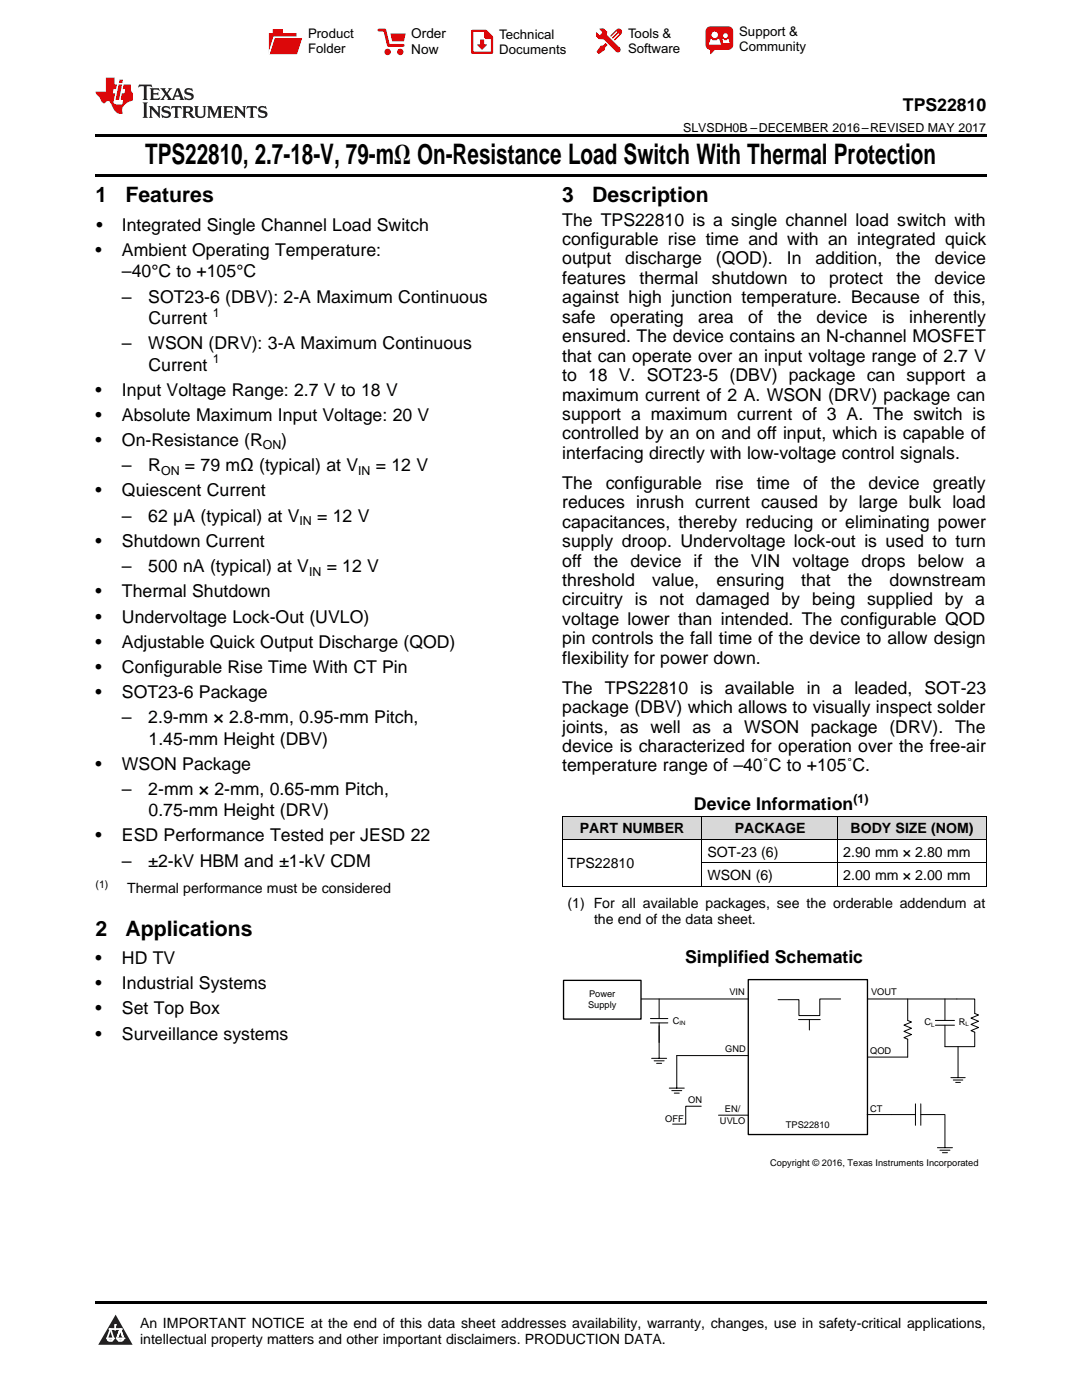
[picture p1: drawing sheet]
<svg xmlns="http://www.w3.org/2000/svg" width="216mm" height="279mm" viewBox="0 0 216 279" stroke-linecap="round" stroke-linejoin="round" font-family="sans-serif">
<defs><g id="words">
<text font-size="5.6" x="29" y="32.8">TPS22810, 2.7-18-V, 79-mΩ On-Resistance Load Switch With Thermal Protection</text>
<g font-size="4.2">
<text x="19" y="40.4">1</text>
<text x="25" y="40.4">Features</text>
<text x="112.2" y="40.4">3</text>
<text x="118.2" y="40.4">Description</text>
<text x="19" y="186.7">2</text>
<text x="25" y="186.7">Applications</text>
</g>
<g font-size="3.5">
<text x="180.2" y="22.2">TPS22810</text>
<text x="19.2" y="46.1">•</text>
<text x="24.3" y="46.1">Integrated Single Channel Load Switch</text>
<text x="112.2" y="45">The TPS22810 is a single channel load switch with</text>
<text x="19" y="51.1">•</text>
<text x="24.3" y="51.1">Ambient Operating Temperature:</text>
<text x="112.2" y="48.9">configurable rise time and with an integrated quick</text>
<text x="112.2" y="52.8">output</text>
<text x="124.8" y="52.8">discharge</text>
<text x="142.9" y="52.8">(QOD).</text>
<text x="157" y="52.8">In</text>
<text x="162.7" y="52.8">addition,</text>
<text x="178.8" y="52.8">the</text>
<text x="186.5" y="52.8">device</text>
<text x="24.3" y="55.3">–40°C to +105°C</text>
<text x="112.2" y="56.7">features</text>
<text x="127.6" y="56.7">thermal</text>
<text x="142" y="56.7">shutdown</text>
<text x="159.8" y="56.7">to</text>
<text x="165.4" y="56.7">protect</text>
<text x="178.9" y="56.7">the</text>
<text x="186.5" y="56.7">device</text>
<text x="24.3" y="60.4">–</text>
<text x="29.6" y="60.4">SOT23-6 (DBV): 2-A Maximum Continuous</text>
<text x="29.6" y="64.6">Current</text>
<text x="112.2" y="60.5">against high junction temperature. Because of this,</text>
<text x="112.2" y="64.4">safe</text>
<text x="121.7" y="64.4">operating</text>
<text x="139.3" y="64.4">area</text>
<text x="149.3" y="64.4">of</text>
<text x="155.1" y="64.4">the</text>
<text x="162.9" y="64.4">device</text>
<text x="176" y="64.4">is</text>
<text x="181.4" y="64.4">inherently</text>
<text x="24.3" y="69.7">–</text>
<text x="29.6" y="69.7">WSON (DRV): 3-A Maximum Continuous</text>
<text x="112.2" y="68.3">ensured. The device contains an N-channel MOSFET</text>
<text x="29.6" y="73.9">Current</text>
<text x="112.2" y="72.2">that can operate over an input voltage range of 2.7 V</text>
<text x="112.2" y="76.1">to 18 V. SOT23-5 (DBV) package can support a</text>
<text x="19" y="79">•</text>
<text x="19" y="84">•</text>
<text x="24.3" y="79">Input Voltage Range: 2.7 V to 18 V</text>
<text x="24.3" y="84">Absolute Maximum Input Voltage: 20 V</text>
<text x="112.2" y="79.9">maximum current of 2 A. WSON (DRV) package can</text>
<text x="112.2" y="83.8">support a maximum current of 3 A. The switch is</text>
<text x="19" y="89">•</text>
<text x="24.3" y="89">On-Resistance (R</text>
<text x="56.1" y="89">)</text>
<text x="112.2" y="87.7">controlled by an on and off input, which is capable of</text>
<text x="24.3" y="94.1">–</text>
<text x="29.6" y="94.1">R</text>
<text x="36.9" y="94.1">= 79 mΩ (typical) at V</text>
<text x="75" y="94.1">= 12 V</text>
<text x="112.2" y="91.6">interfacing directly with low-voltage control signals.</text>
<text x="19" y="99.1">•</text>
<text x="24.3" y="99.1">Quiescent Current</text>
<text x="112.2" y="97.5">The</text>
<text x="112.2" y="101.4">reduces inrush current caused by large bulk load</text>
<text x="120.9" y="97.5">configurable</text>
<text x="142.7" y="97.5">rise</text>
<text x="151" y="97.5">time</text>
<text x="160.3" y="97.5">of</text>
<text x="165.8" y="97.5">the</text>
<text x="173.3" y="97.5">device</text>
<text x="186.1" y="97.5">greatly</text>
<text x="24.3" y="104.1">–</text>
<text x="29.6" y="104.1">62 µA (typical) at V</text>
<text x="63.3" y="104.1">= 12 V</text>
<text x="112.2" y="105.3">capacitances, thereby reducing or eliminating power</text>
<text x="19" y="109.1">•</text>
<text x="24.3" y="109.1">Shutdown Current</text>
<text x="112.2" y="109.2">supply droop. Undervoltage lock-out is used to turn</text>
<text x="112.2" y="113.1">off the device if the VIN voltage drops below a</text>
<text x="19" y="119.2">•</text>
<text x="24.3" y="114.2">–</text>
<text x="24.3" y="119.2">Thermal Shutdown</text>
<text x="29.6" y="114.2">500 nA (typical) at V</text>
<text x="65.2" y="114.2">= 12 V</text>
<text x="112.2" y="116.9">threshold</text>
<text x="130.1" y="116.9">value,</text>
<text x="142.9" y="116.9">ensuring</text>
<text x="159.9" y="116.9">that</text>
<text x="169.2" y="116.9">the</text>
<text x="177.5" y="116.9">downstream</text>
<text x="19" y="124.2">•</text>
<text x="24.3" y="124.2">Undervoltage Lock-Out (UVLO)</text>
<text x="112.2" y="120.8">circuitry is not damaged by being supplied by a</text>
<text x="112.2" y="124.7">voltage lower than intended. The configurable QOD</text>
<text x="19" y="129.3">•</text>
<text x="24.3" y="129.3">Adjustable Quick Output Discharge (QOD)</text>
<text x="112.2" y="128.6">pin controls the fall time of the device to allow design</text>
<text x="19" y="134.3">•</text>
<text x="24.3" y="134.3">Configurable Rise Time With CT Pin</text>
<text x="112.2" y="132.5">flexibility for power down.</text>
<text x="19" y="139.3">•</text>
<text x="24.3" y="139.3">SOT23-6 Package</text>
<text x="112.2" y="138.4">The TPS22810 is available in a leaded, SOT-23</text>
<text x="112.2" y="142.3">package (DBV) which allows to visually inspect solder</text>
<text x="24.3" y="144.4">–</text>
<text x="29.6" y="144.4">2.9-mm × 2.8-mm, 0.95-mm Pitch,</text>
<text x="29.6" y="148.6">1.45-mm Height (DBV)</text>
<text x="112.2" y="146.2">joints, as well as a WSON package (DRV). The</text>
<text x="19" y="153.6">•</text>
<text x="24.3" y="153.6">WSON Package</text>
<text x="112.2" y="150.1">device is characterized for operation over the free-air</text>
<text x="112.2" y="154">temperature range of –40˚C to +105˚C.</text>
<text x="24.3" y="158.7">–</text>
<text x="29.6" y="158.7">2-mm × 2-mm, 0.65-mm Pitch,</text>
<text x="138.5" y="161.7">Device Information</text>
<text x="19" y="167.9">•</text>
<text x="24.3" y="167.9">ESD Performance Tested per JESD 22</text>
<text x="29.6" y="162.9">0.75-mm Height (DRV)</text>
<text x="24.3" y="173">–</text>
<text x="29.6" y="173">±2-kV HBM and ±1-kV CDM</text>
<text x="19" y="192.4">•</text>
<text x="19" y="197.4">•</text>
<text x="24.3" y="192.4">HD TV</text>
<text x="24.3" y="197.4">Industrial Systems</text>
<text x="136.7" y="192.1">Simplified Schematic</text>
<text x="19" y="202.5">•</text>
<text x="24.3" y="202.5">Set Top Box</text>
<text x="19" y="207.5">•</text>
<text x="24.3" y="207.5">Surveillance systems</text>
</g>
<g font-size="2.8">
<text x="115.7" y="166.3">PART NUMBER</text>
<text x="146.6" y="166.3">PACKAGE</text>
<text x="169.7" y="166.3">BODY SIZE (NOM)</text>
<text x="113.2" y="173.3">TPS22810</text>
<text x="141.2" y="171">SOT-23 (6)</text>
<text x="168.3" y="171">2.90 mm × 2.80 mm</text>
<text x="25.4" y="178.3">Thermal performance must be considered</text>
<text x="141.2" y="175.6">WSON (6)</text>
<text x="168.3" y="175.6">2.00 mm × 2.00 mm</text>
<text x="113.2" y="181.2">(1) For all available packages, see the orderable addendum at</text>
<text x="118.5" y="184.3">the end of the data sheet.</text>
<text x="27.9" y="265">An IMPORTANT NOTICE at the end of this data sheet addresses availability, warranty, changes, use in safety-critical applications,</text>
<text x="27.9" y="268.2">intellectual property matters and other important disclaimers. PRODUCTION DATA.</text>
</g>
<g font-size="2.7">
<text x="82.1" y="7.7">Order</text>
<text x="82.1" y="10.7">Now</text>
</g>
<g font-size="2.6">
<text x="61.5" y="7.6">Product</text>
<text x="61.5" y="10.6">Folder</text>
<text x="99.6" y="7.8">Technical</text>
<text x="99.6" y="10.8">Documents</text>
<text x="125.3" y="7.6">Tools &amp;</text>
<text x="125.3" y="10.6">Software</text>
<text x="147.5" y="7.2">Support &amp;</text>
<text x="147.5" y="10.2">Community</text>
</g>
<g font-size="2.5">
<text x="136.3" y="26.3">SLVSDH0B –DECEMBER 2016–REVISED MAY 2017</text>
<text x="42.4" y="63.2">1</text>
<text x="42.4" y="72.5">1</text>
<text x="52.4" y="89.7">ON</text>
<text x="32.1" y="94.8">ON</text>
<text x="71.5" y="94.8">IN</text>
<text x="59.8" y="104.8">IN</text>
<text x="61.7" y="114.9">IN</text>
<text x="170.3" y="160.3">(1)</text>
</g>
<text font-size="2.1" x="19" y="177.2">(1)</text>
<g font-size="1.8">
<text x="117.3" y="201.2">Supply</text>
<text x="117.6" y="199">Power</text>
<text x="145.5" y="198.6">VIN</text>
<text x="173.8" y="198.6">VOUT</text>
<text x="134.2" y="204.3">C</text>
<text x="144.7" y="209.9">GND</text>
<text x="184.5" y="204.6">C</text>
<text x="191.3" y="204.6">R</text>
<text x="173.6" y="210.3">QOD</text>
<text x="137.3" y="220.1">ON</text>
<text x="173.6" y="221.8">CT</text>
<text x="132.7" y="224">OFF</text>
<text x="143.7" y="224.2">UVLO</text>
<text x="144.6" y="222">EN/</text>
<text x="156.8" y="225.2">TPS22810</text>
<text x="153.7" y="232.7">Copyright © 2016, Texas Instruments Incorporated</text>
</g>
<g font-size="1.2">
<text x="135.6" y="204.6">IN</text>
<text x="185.8" y="204.9">L</text>
<text x="192.7" y="204.8">L</text>
</g>
</g></defs>
<g fill="#d8d8d8">
<path d="M112.2 162.9h27.9v4.7h-27.9z"/>
<path d="M140.1 162.9h27.1v4.7h-27.1z"/>
<path d="M167.2 162.9h29.6v4.7h-29.6z"/>
</g>
<path d="M23.1 262.4l3.4 6h-6.9z" fill="#231f20"/>
<path d="M21.4 267.1h1.2l-.3 .5h-.3a.55 .55 0 0 1-.6-.5z" fill-rule="evenodd" fill="#fff"/>
<path d="M21.4 267.1h1.2l-.3 .5h-.3a.55 .55 0 0 1-.6-.5z" fill="none" stroke="#231f20" stroke-width=".34"/>
<path d="M21.4 267.1l1.2 .1-.3 .4h-.5z" fill="none" stroke="#fff" stroke-width=".34"/>
<path d="M23 265.3h.1" fill="none" stroke="#fff" stroke-width=".34"/>
<path d="M23 264.4v.9z" fill="#fff"/>
<path d="M23 264.4v.9z" fill="none" stroke="#fff" stroke-width=".34"/>
<circle cx="23" cy="264.4" r=".17" fill="#fff"/>
<path d="M21.9 265.2h.1" fill="none" stroke="#fff" stroke-width=".34"/>
<path d="M21.9 265.2h2.3z" fill="#fff"/>
<path d="M21.9 265.2h2.3z" fill="none" stroke="#fff" stroke-width=".34"/>
<circle cx="24.2" cy="265.2" r=".17" fill="#fff"/>
<path d="M23.3 267.1h.1" fill="none" stroke="#fff" stroke-width=".34"/>
<path d="M24 265.2l-.7 1.9z" fill="#fff"/>
<path d="M24 265.2l-.7 1.9z" fill="none" stroke="#fff" stroke-width=".34"/>
<path d="M24 265.2l.7 1.9z" fill="#fff"/>
<path d="M24 265.2l.7 1.9z" fill="none" stroke="#fff" stroke-width=".34"/>
<path d="M24.6 267.1h.1" fill="none" stroke="#fff" stroke-width=".34"/>
<circle cx="21.4" cy="267.1" r=".17" fill="#fff"/>
<path d="M22.1 265.2l-.7 1.9z" fill="#fff"/>
<path d="M22.1 265.2l-.7 1.9z" fill="none" stroke="#fff" stroke-width=".34"/>
<path d="M22.1 265.2l.5 1.9z" fill="#fff"/>
<path d="M22.1 265.2l.5 1.9z" fill="none" stroke="#fff" stroke-width=".34"/>
<circle cx="22.6" cy="267.1" r=".17" fill="#fff"/>
<path d="M23.4 267.1h1.3a.65 .65 0 0 1-.7 .5 .65 .65 0 0 1-.6-.5z" fill-rule="evenodd" fill="#fff"/>
<path d="M23.4 267.1h1.3a.65 .65 0 0 1-.7 .5 .65 .65 0 0 1-.6-.5z" fill="none" stroke="#231f20" stroke-width=".34"/>
<path d="M23.4 267.1h1.3l-.4 .5h-.6z" fill="none" stroke="#fff" stroke-width=".34"/>
<path d="M23.3 267.1h.1" fill="none" stroke="#fff" stroke-width=".34"/>
<circle cx="24.7" cy="267.1" r=".17" fill="#fff"/>
<path d="M19 259.7h177.8v.5h-177.8z" fill="#000"/>
<path d="M149.3 195.5h23.8v30.9h-23.8z" fill-rule="evenodd" fill="#fff"/>
<path d="M149.3 195.5h23.8v30.9h-23.8z" fill="none" stroke="#000" stroke-width=".26"/>
<path d="M122 199.4h27.3M131.5 199.4v3.9M167.7 199.4h-4.1v3.3h-4.2v-3.2h-4.1M129.8 204.1h3.5M129.8 203.3h3.5M131.5 204.1v3.9M159.3 203.5h4.4M161.5 203.5v2.1" fill="none" stroke="#000" stroke-width=".2"/>
<path d="M112.4 195.7h15.5v7.7h-15.5z" fill-rule="evenodd" fill="#fff"/>
<path d="M112.4 195.7h15.5v7.7h-15.5z" fill="none" stroke="#000" stroke-width=".26"/>
<g fill="none" stroke="#000" stroke-width=".2">
<path d="M112.2 176.9h84.6M112.2 167.6h84.6M112.2 162.9h84.6M112.2 162.9v14M140.1 162.9v14M140.1 172.2h56.7M167.2 162.9v14M196.8 162.9v14M173.1 199.4h21.4v2.9l.7 .3-1.5 .6 1.5 .6-1.5 .6 1.5 .7-1.5 .6 .8 .3v2.9h-5.9v-4.3M181.1 199.4v4.3l.8 .3-1.5 .6 1.5 .6-1.5 .6 1.5 .7-1.5 .6 .7 .3v3.6h-8M188.6 199.4v4.3M130 211.2h3"/>
<path d="M130.5 211.7h2M131 212.2h1M131.5 204.7v6.5M133.5 217.2h3M134 217.7h2M134.5 218.2h1M149.3 210.7h-14.3v6.5M186.6 204.6h3.9M186.6 203.7h3.9M189.7 215.1h2.9M190.2 215.5h1.9M190.7 216h.9"/>
<path d="M191.2 208.9v6.2M139.9 220.8h-3.1v3.5h-2.6M143.4 222.6h5.9M173 222.4h9.7M182.7 220.3v4.3M183.7 220.3v4.3M183.7 222.4h4.9M187.1 229h3M187.6 229.5h2M188.1 230h1M188.6 222.6v6.4"/>
</g>
<path d="M19 34.8h177.8v.5h-177.8zM19 26.8h177.8v.6h-177.8z" fill="#000"/>
<path d="M27.7 16.9l-.1 .6 .6-.3h.5v.2v2.2l-.2 .4h1l-.2-.4v-2.2v-.2h.5l.6 .3-.2-.6zM29.9 17.6l.2 .4v1.6l-.2 .4h1.9l.1-.6a1.09 1.09 0 0 1-1.3 .1v-.6h.6l.4 .2v-.7l-.2 .2h-.8v-.6l.2-.1a1.01 1.01 0 0 1 1 .3l-.1-.6zM32 17.6l.9 1.2-1 1.2h.9l-.2-.3 .5-.7 .5 .7-.3 .3h1.7l-.2-.3 .1-.4h1l.1 .4-.2 .3h1l-.3-.4-.7-2h-.5l-1 2.2-.8-1.1 .9-1.1h-.9l.2 .2-.4 .7-.4-.7 .2-.2zM35.4 18l.4 1h-.8zM37 17.7a.66 .66 0 0 0-.2 .8 .66 .66 0 0 0 .6 .4l.7 .2 .1 .2a.8 .8 0 0 1-.7 .4 .8 .8 0 0 1-.7-.5l.1 .8 .2-.2a.94 .94 0 0 0 1.1 .1 .94 .94 0 0 0 .4-.9 1.48 1.48 0 0 0-1.3-.6v-.4a1.1 1.1 0 0 1 1.2 .2l-.2-.6-.2 .1-.5-.1zM28.5 20.4l.2 .4v2.3l-.2 .4h1l-.2-.4v-2.3l.2-.4zM29.7 21.2l.2 .4v1.5l-.2 .4h.8l-.3-.4 .1-1.3 1.6 1.8v-2l.2-.4h-.7l.2 .2v1.1l-1.2-1.3zM32.5 21.3a.66 .66 0 0 0-.2 .8 .66 .66 0 0 0 .6 .4l.6 .2 .2 .2a.8 .8 0 0 1-.8 .4 .8 .8 0 0 1-.7-.5l.2 .7 .2-.1a.94 .94 0 0 0 1 .1 .94 .94 0 0 0 .5-1 1.47 1.47 0 0 0-1.3-.6l-.1-.3a1.1 1.1 0 0 1 1.3 .2l-.2-.6-.2 .1-.5-.2zM34.3 21.2l-.2 .6a.64 .64 0 0 1 .8-.3v1.6l-.2 .4h1l-.3-.4 .1-1.6a.66 .66 0 0 1 .8 .3l-.2-.6zM36.3 21.2l.3 .4v1.5l-.3 .4h1l-.2-.2v-.7h.5l.1 .1a.8 .8 0 0 0 1.2 .7l-1-1a.62 .62 0 0 0 .6-.5 .62 .62 0 0 0-.6-.7zM37.1 21.5h.1a.48 .48 0 0 1 .6 0 .48 .48 0 0 1 .1 .6l-.2 .1-.6 .1zM38.7 21.2l.2 .2a2.29 2.29 0 0 0 .4 2 1.05 1.05 0 0 0 1.7-.7v-1.3l.2-.2h-.8l.2 .4v1.1a.61 .61 0 0 1-.6 .6 .61 .61 0 0 1-.6-.6v-1.1l.3-.4zM41.3 21.2l.3 .4v1.5l-.3 .4h.8l-.2-.4v-1.4l.8 1.9 .9-1.9v1.4l-.2 .4h.9l-.2-.4v-1.5l.2-.4h-.8l-.7 1.5-.6-1.5zM44.5 21.2l.2 .4v1.5l-.2 .4h1.9l.2-.6a1.1 1.1 0 0 1-1.4 .2v-.7h.6l.4 .2v-.6l-.2 .1-.8 .1v-.6l.2-.1a1.02 1.02 0 0 1 1.1 .2l-.2-.5zM46.7 21.2l.2 .4v1.5l-.2 .4h.8l-.3-.4 .1-1.3 1.6 1.8v-2l.2-.4h-.7l.2 .2v1.1l-1.2-1.3zM49.3 21.2l-.1 .6a.64 .64 0 0 1 .8-.3v1.6l-.3 .4h1l-.2-.4v-1.6a.66 .66 0 0 1 .8 .3l-.1-.6zM51.7 21.3a.66 .66 0 0 0-.2 .7 .66 .66 0 0 0 .7 .5l.6 .2 .1 .2a.8 .8 0 0 1-.7 .4 .8 .8 0 0 1-.7-.5l.1 .7 .2-.1a.94 .94 0 0 0 1.1 .1 .94 .94 0 0 0 .4-1 1.48 1.48 0 0 0-1.2-.6l-.1-.3a1.1 1.1 0 0 1 1.2 .2l-.2-.6-.1 .1-.6-.2z" fill="#231f20"/>
<path d="M21.1 15.5v2.8h-2v.4l.9 .9a.96 .96 0 0 0 1 1 .59 .59 0 0 1 .5-.4 .59 .59 0 0 1 .5 .3l.4 .8a1.61 1.61 0 0 0 2.1 1.3 1.63 1.63 0 0 1 1.1-2.2l.9-.3v-1.5a1.6 1.6 0 0 1-.4-1.7h-1.4l-.2 .9h.5l-.2 .8h-.5l-.2 1v.3h.5l-.2 .9h-.7a.74 .74 0 0 1-1-.6l.3-1.6h-.5l.2-.8h.5l.1-.9h-.4v-1.4zM23.7 16.9l-.7 3h.8l.6-3zM23.8 15.9l-.1 .7h.7l.2-.7z" fill="#ee1d23"/>
<g fill="#d60000">
<path d="M54.4 5.8h2v.8h2.8v4.2h-5.5v-4.2h.7z" fill-rule="evenodd"/>
<path d="M54.7 7.5h5.6l-1 3.3h-5.6z" fill-rule="evenodd"/>
</g>
<path d="M54.6 7.4h5.8l-.1 .1h-5.5l-1.1 3.3z" fill-rule="evenodd" fill="#fff"/>
<path d="M54.6 7.4h5.8l-.1 .1h-5.5l-1.1 3.3z" fill="none" stroke="#fff" stroke-width=".2"/>
<path d="M75.6 6h1.2l.7 3.1h3" fill="none" stroke="#d60000" stroke-width=".56"/>
<g fill="#d60000">
<path d="M77.9 6.7h3.1l-.4 1.5h-2.3z" fill-rule="evenodd"/>
<circle cx="77.3" cy="10.4" r=".64"/>
<circle cx="79.9" cy="10.4" r=".64"/>
</g>
<path d="M94.2 6.2h2.7l1.3 1.2v3.1h-4z" fill="none" stroke="#d60000" stroke-width=".44"/>
<g fill="#d60000">
<path d="M95.8 7.9h.8v1h.6l-1 1.1-1-1v-.1h.6z" fill-rule="evenodd"/>
<path d="M96.6 6.2h.3l1.3 1.2v.4h-1.3l-.3-.4z" fill-rule="evenodd"/>
<path d="M119.6 5.7h.9l.6 .6 .1 .7 2.5 2.5-.8 .8-2.3-2.3-1.1-.2-.6-.6v-.8l.7 .6 .5-.4v-.2l-.4-.5z" fill-rule="evenodd"/>
<path d="M119.9 9.1h.4l.5-.5 .4 .4-.5 .5v.4l-1.2 .9-.5-.5z" fill-rule="evenodd"/>
<path d="M123 5.9a.67 .67 0 0 1 .9 0 .67 .67 0 0 1 0 .9z" fill-rule="evenodd"/>
<path d="M123 5.9l.9 .9-1.2 1.2h-.2l.1-.2 .9-.9 .1-.2h-.3l-.9 1h-.2v-.2l.9-1 .1-.2h-.3l-.9 1h-.2v-.2z" fill-rule="evenodd"/>
<circle cx="123.3" cy="9.9" r=".54"/>
</g>
<path d="M121.1 6.3l-.1 .7" fill="none" stroke="#d60000" stroke-width=".2"/>
<g fill="#d60000">
<path d="M141.1 5.5l.6-.2h3.6a.95 .95 0 0 1 1 .9v2.8a.95 .95 0 0 1-1 .9h-3.6a.95 .95 0 0 1-.9-.9v-2.8z" fill-rule="evenodd"/>
<path d="M141.7 9.9h.9l-.7 .9h-.2z" fill-rule="evenodd"/>
</g>
<g fill="#fff">
<path d="M144.3 8.6h1.3z"/>
<path d="M141.8 7.8h.3l.1 .2h.8l.2-.2h.3l.4 1.1h-2.5z" fill-rule="evenodd"/>
<path d="M144.2 7.8h.2l.2 .2h.4l.2-.2h.2l.2 .8h-1.3z" fill-rule="evenodd"/>
<circle cx="142.6" cy="6.9" r=".65"/>
<circle cx="144.8" cy="7.1" r=".48"/>
</g>
<use href="#words"/>
</svg>
